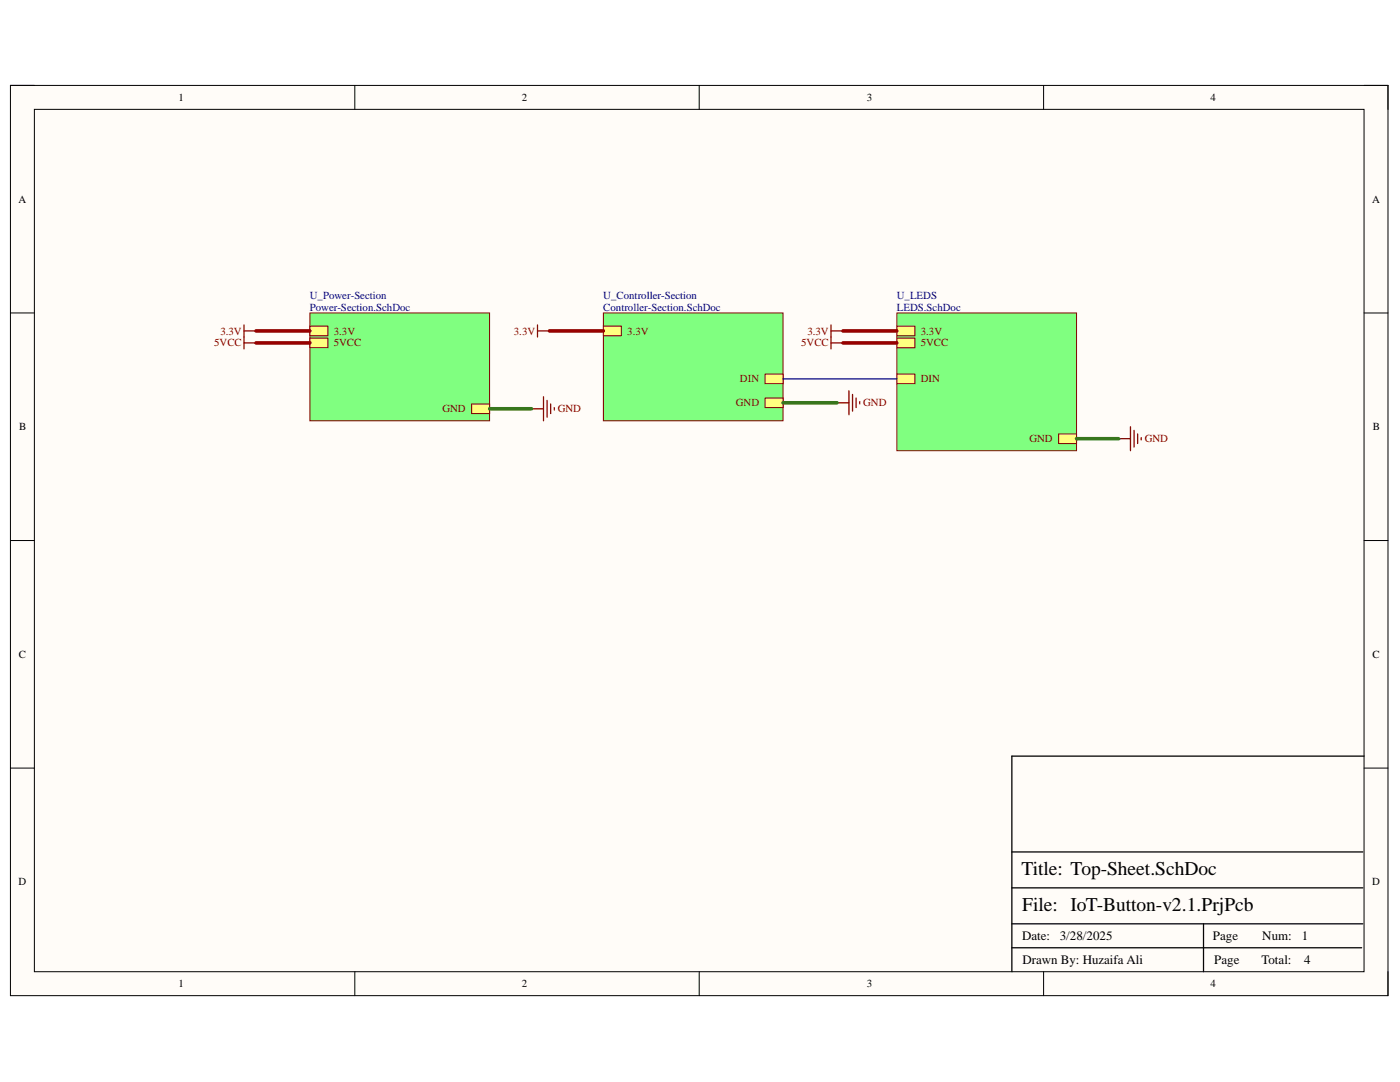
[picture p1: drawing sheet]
<svg xmlns="http://www.w3.org/2000/svg" width="279mm" height="216mm" viewBox="0 0 279 216" stroke-linecap="round" stroke-linejoin="round" font-family="sans-serif">
<defs><g id="words">
<g font-size="3.9">
<text x="203.8" y="174.7">Title: Top-Sheet.SchDoc</text>
<text x="204" y="181.8">File: IoT-Button-v2.1.PrjPcb</text>
</g>
<g font-size="2.6">
<text x="204" y="187.6">Date:</text>
<text x="211.5" y="187.6">3/28/2025</text>
<text x="242.1" y="187.6">Page</text>
<text x="251.9" y="187.6">Num:</text>
<text x="259.8" y="187.6">1</text>
<text x="204.1" y="192.4">Drawn By: Huzaifa Ali</text>
<text x="242.3" y="192.4">Page</text>
<text x="251.8" y="192.4">Total:</text>
<text x="260.3" y="192.4">4</text>
</g>
<g font-size="2.2">
<text x="35.6" y="20.1">1</text>
<text x="104.2" y="20.1">2</text>
<text x="173" y="20.1">3</text>
<text x="241.6" y="20.1">4</text>
<text x="3.7" y="40.5">A</text>
<text x="273.8" y="40.5">A</text>
<text x="3.8" y="85.9">B</text>
<text x="274" y="85.9">B</text>
<text x="3.8" y="131.3">C</text>
<text x="273.9" y="131.3">C</text>
<text x="3.7" y="176.7">D</text>
<text x="273.9" y="176.7">D</text>
<text x="35.6" y="197">1</text>
<text x="104.2" y="197">2</text>
<text x="173" y="197">3</text>
<text x="241.6" y="197">4</text>
</g>
<g font-size="2.2" fill="#000080">
<text x="61.8" y="59.6">U_Power-Section</text>
<text x="120.4" y="59.6">U_Controller-Section</text>
<text x="179" y="59.6">U_LEDS</text>
<text x="61.8" y="62">Power-Section.SchDoc</text>
<text x="120.4" y="62">Controller-Section.SchDoc</text>
<text x="179" y="62">LEDS.SchDoc</text>
</g>
<g font-size="2.2" fill="#800000">
<text x="42.8" y="69.1">5VCC</text>
<text x="44" y="66.8">3.3V</text>
<text x="66.6" y="69.1">5VCC</text>
<text x="66.6" y="66.8">3.3V</text>
<text x="102.6" y="66.8">3.3V</text>
<text x="125.2" y="66.8">3.3V</text>
<text x="159.9" y="69.1">5VCC</text>
<text x="161.1" y="66.8">3.3V</text>
<text x="183.8" y="69.1">5VCC</text>
<text x="183.8" y="66.8">3.3V</text>
<text x="147.7" y="76.3">DIN</text>
<text x="183.8" y="76.3">DIN</text>
<text x="88.3" y="82.3">GND</text>
<text x="111.3" y="82.3">GND</text>
<text x="146.9" y="81.1">GND</text>
<text x="172.3" y="81.1">GND</text>
<text x="205.4" y="88.2">GND</text>
<text x="228.5" y="88.2">GND</text>
</g>
</g></defs>
<path d="M2.1 17h274.9v181.7h-274.9z" fill-rule="evenodd" fill="#fffcf8"/>
<path d="M2.1 17h274.9v181.7h-274.9z" fill="none" stroke="#000" stroke-width=".2"/>
<path d="M6.9 21.8h265.3v172.1h-265.3z" fill-rule="evenodd" fill="#fffcf8"/>
<g fill="none" stroke="#000" stroke-width=".2">
<path d="M2.1 17h4.8M70.8 17v4.8M139.5 17v4.8M208.3 17v4.8M272.2 17h4.8v4.8M6.9 21.8h265.3v172.1h-265.3zM2.1 62.4h4.8M272.2 62.5h4.8M2.1 107.9h4.8M272.2 107.9h4.8M2.1 153.3h4.8M272.2 153.3h4.8"/>
<path d="M70.8 193.9v4.8M139.5 193.9v4.8M208.3 193.9v4.8M277 193.9v4.8"/>
</g>
<path d="M272.2 150.9h-70.3v43M201.9 177.2h70.1M201.9 170h70.1M201.9 189.1h69.8M201.9 184.3h70.1M240.2 184.3v9.6" fill="none" stroke="#000" stroke-width=".25"/>
<path d="M179 62.5h35.8v27.4h-35.8z" fill-rule="evenodd" fill="#80ff80"/>
<path d="M179 62.5h35.8v27.4h-35.8z" fill="none" stroke="#800000" stroke-width=".2"/>
<path d="M211.3 86.6h3.5v1.9h-3.5z" fill-rule="evenodd" fill="#ffff80"/>
<path d="M211.3 86.6h3.5v1.9h-3.5z" fill="none" stroke="#800000" stroke-width=".2"/>
<path d="M179 67.5h3.6v1.9h-3.6z" fill-rule="evenodd" fill="#ffff80"/>
<path d="M179 67.5h3.6v1.9h-3.6z" fill="none" stroke="#800000" stroke-width=".2"/>
<path d="M179 74.6h3.6v2h-3.6z" fill-rule="evenodd" fill="#ffff80"/>
<path d="M179 74.6h3.6v2h-3.6z" fill="none" stroke="#800000" stroke-width=".2"/>
<path d="M179 65.1h3.6v1.9h-3.6z" fill-rule="evenodd" fill="#ffff80"/>
<path d="M179 65.1h3.6v1.9h-3.6z" fill="none" stroke="#800000" stroke-width=".2"/>
<path d="M61.8 62.4h35.9v21.6h-35.9z" fill-rule="evenodd" fill="#80ff80"/>
<path d="M61.8 62.4h35.9v21.6h-35.9z" fill="none" stroke="#800000" stroke-width=".2"/>
<path d="M94.1 80.6h3.6v1.9h-3.6z" fill-rule="evenodd" fill="#ffff80"/>
<path d="M94.1 80.6h3.6v1.9h-3.6z" fill="none" stroke="#800000" stroke-width=".2"/>
<path d="M61.8 67.5h3.6v1.9h-3.6z" fill-rule="evenodd" fill="#ffff80"/>
<path d="M61.8 67.5h3.6v1.9h-3.6z" fill="none" stroke="#800000" stroke-width=".2"/>
<path d="M61.8 65.1h3.6v1.9h-3.6z" fill-rule="evenodd" fill="#ffff80"/>
<path d="M61.8 65.1h3.6v1.9h-3.6z" fill="none" stroke="#800000" stroke-width=".2"/>
<path d="M120.4 62.4h35.9v21.6h-35.9z" fill-rule="evenodd" fill="#80ff80"/>
<path d="M120.4 62.4h35.9v21.6h-35.9z" fill="none" stroke="#800000" stroke-width=".2"/>
<path d="M120.4 65.1h3.6v1.9h-3.6z" fill-rule="evenodd" fill="#ffff80"/>
<path d="M120.4 65.1h3.6v1.9h-3.6z" fill="none" stroke="#800000" stroke-width=".2"/>
<path d="M152.7 79.4h3.6v1.9h-3.6z" fill-rule="evenodd" fill="#ffff80"/>
<path d="M152.7 79.4h3.6v1.9h-3.6z" fill="none" stroke="#800000" stroke-width=".2"/>
<path d="M152.7 74.6h3.6v2h-3.6z" fill-rule="evenodd" fill="#ffff80"/>
<path d="M152.7 74.6h3.6v2h-3.6z" fill="none" stroke="#800000" stroke-width=".2"/>
<g fill="none" stroke="#800000" stroke-width=".25">
<path d="M48.7 64.8v4.8M48.7 68.4h2.4M48.7 66h2.4M107.3 66h2.4M107.3 64.8v2.4M108.5 79.2v4.8M109.2 79.9v3.3M165.8 68.4h2.4M165.8 64.8v4.8M165.8 66h2.4M169.4 78v4.8M170.1 78.7v3.3"/>
<path d="M170.9 79.4v1.9M106.1 81.6h2.4M109.9 80.6v1.9M110.6 81.3v.5M167 80.4h2.4M171.6 80.1v.5M223.2 87.5h2.4M225.6 85.2v4.7M226.3 85.9v3.3M227 86.6v1.9M227.8 87.3v.5"/>
</g>
<path d="M156.3 75.6h22.7" fill="none" stroke="#000080" stroke-width=".25"/>
<path d="M51.1 68.4h10.7M51.1 66h10.7M109.7 66h10.7M168.2 68.4h10.8M168.2 66h10.8" fill="none" stroke="#980000" stroke-width=".72"/>
<path d="M97.7 81.6h8.4M156.3 80.4h10.7M214.8 87.5h8.4" fill="none" stroke="#38761d" stroke-width=".72"/>
<use href="#words"/>
</svg>
